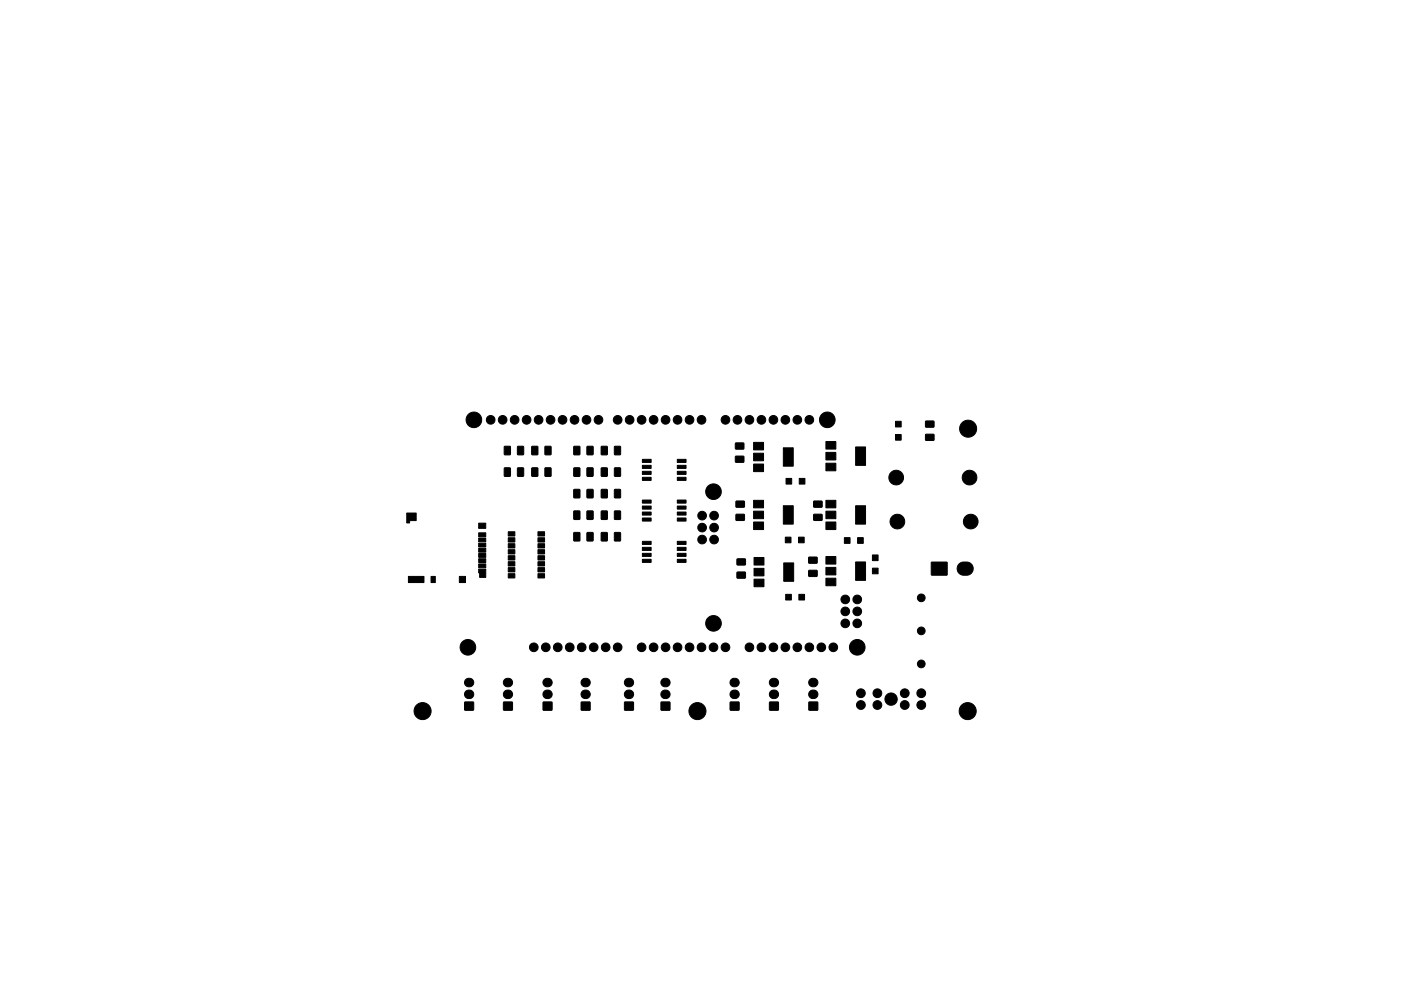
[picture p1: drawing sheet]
<svg xmlns="http://www.w3.org/2000/svg" width="297mm" height="210mm" viewBox="0 0 297 210" stroke-linecap="round" stroke-linejoin="round" font-family="sans-serif">
<g fill="#000" stroke="#000" stroke-width=".21">
<path d="M106.9 99.3h1.3v1.8l-1.3-.1zM106.9 94.7l1.3 .1v1.7l-1.3-.1zM109.7 99.3h1.3v1.8l-1.3-.1zM109.7 94.7l1.3 .1v1.7l-1.3-.1zM112.8 99.3h1.2v1.8l-1.3-.1zM112.8 94.7l1.2 .1v1.7l-1.3-.1zM115.6 99.3h1.2v1.8l-1.3-.1zM115.6 94.7l1.2 .1v1.7l-1.3-.1zM121.7 99.3h1.2v1.8l-1.2-.1zM121.7 94.7l1.2 .1v1.7l-1.2-.1zM124.5 99.3h1.2v1.8l-1.2-.1zM124.5 94.7l1.2 .1v1.7l-1.2-.1z"/>
<path d="M127.5 99.3h1.3l-.1 1.8-1.2-.1zM127.5 94.7l1.3 .1-.1 1.7-1.2-.1zM130.3 99.3h1.3l-.1 1.8-1.2-.1zM130.3 94.7l1.3 .1-.1 1.7-1.2-.1zM136.2 98.7h1.9v.7h-1.9zM136.2 97.5h1.9v.6h-1.9zM143.6 98.7h1.9v.7h-1.9zM143.6 97.5h1.9v.6h-1.9zM156 96.8h1.7v1.2l-1.7 .1zM156 94h1.7v1.2l-1.7 .1zM159.8 96.2h2.1v1.6h-2.1zM159.8 93.9h2.1v1.6h-2.1z"/>
<path d="M166.1 95h2.1v3.9h-2.1zM175.1 98.3h2.1v1.6h-2.1zM175.1 96h2.1v1.6h-2.1zM175.1 93.7h2.1v1.6h-2.1zM181.4 94.8h2.1v3.9h-2.1zM189.9 92.2h1.2v1.2h-1.2zM189.9 89.4h1.2v1.2h-1.2zM196.3 92.2l1.7-.1v1.3h-1.7zM196.3 89.4l1.7-.1v1.3h-1.7zM86.2 108.8h2v1.6l-1.2 .1-.2 .4h-.6zM101.5 118.5h1.5v.8h-1.5zM101.5 117.4h1.5v.8h-1.5z"/>
<path d="M101.5 116.3h1.5v.8h-1.5zM101.5 115.2h1.5v.8h-1.5zM101.5 114.1h1.5v.8h-1.5zM101.5 113h1.5v.8h-1.5zM101.5 111h1.5v1.1h-1.5zM107.8 117.9h1.4v.9h-1.4zM107.8 116.6h1.4v.9h-1.4zM107.8 115.4h1.4v.9h-1.4zM107.8 114.1h1.4v.9h-1.4zM107.8 112.8h1.4v.9h-1.4zM114.1 117.9h1.4v.9h-1.4zM114.1 116.6h1.4v.9h-1.4z"/>
<path d="M114.1 115.4h1.4v.9h-1.4zM114.1 114.1h1.4v.9h-1.4zM114.1 112.8h1.4v.9h-1.4zM121.7 113h1.2v1.8l-1.2-.1zM121.7 108.4l1.2 .1v1.7l-1.2-.1zM121.7 103.9h1.2v1.7h-1.2zM124.5 113h1.2v1.8l-1.2-.1zM124.5 108.4l1.2 .1v1.7l-1.2-.1zM124.5 103.9h1.2v1.7h-1.2zM127.5 113h1.3l-.1 1.8-1.2-.1zM127.5 108.4l1.3 .1-.1 1.7-1.2-.1zM127.5 103.9h1.3l-.1 1.7h-1.2z"/>
<path d="M130.3 113h1.3l-.1 1.8-1.2-.1zM130.3 108.4l1.3 .1-.1 1.7-1.2-.1zM130.3 103.9h1.3l-.1 1.7h-1.2zM136.2 118.7h1.9v.6h-1.9zM136.2 117.4h1.9v.6h-1.9zM136.2 116.1h1.9v.7h-1.9zM136.2 114.9h1.9v.6h-1.9zM136.2 109.9h1.9v.7h-1.9zM136.2 108.6h1.9v.7h-1.9zM136.2 107.4h1.9v.6h-1.9zM136.2 106.1h1.9v.6h-1.9zM136.2 101.3h1.9v.6h-1.9z"/>
<path d="M136.2 100h1.9v.7h-1.9zM143.6 118.7h1.9v.6h-1.9zM143.6 117.4h1.9v.6h-1.9zM143.6 116.1h1.9v.7h-1.9zM143.6 114.9h1.9v.6h-1.9zM143.6 109.9h1.9v.7h-1.9zM143.6 108.6h1.9v.7h-1.9zM143.6 107.4h1.9v.6h-1.9zM143.6 106.1h1.9v.6h-1.9zM143.6 101.3h1.9v.6h-1.9zM143.6 100h1.9v.7h-1.9zM156.1 109.1h1.7v1.3h-1.7z"/>
<path d="M156.1 106.3h1.7v1.3h-1.7zM156.3 118.6h1.7v1.2l-1.7 .1zM159.8 110.8h2.1v1.6h-2.1zM159.8 108.5h2.1v1.6h-2.1zM159.8 106.2h2.1v1.6h-2.1zM159.8 98.5h2.1v1.6h-2.1zM159.9 118.3h2.1v1.6h-2.1zM166.5 114h1.2v1.2h-1.2zM166.7 101.5h1.2v1.2h-1.2zM166.1 107.3h2.1v3.9h-2.1zM169.3 114h1.2v1.2h-1.2zM169.5 101.5h1.2v1.2h-1.2z"/>
<path d="M171.5 118.2h1.7v1.2l-1.7 .1zM172.5 109.1h1.7l.1 1.3h-1.7zM172.5 106.3h1.7l.1 1.3h-1.7zM175.1 118.1h2.1v1.6h-2.1zM175.1 110.8h2.1v1.6h-2.1zM175.1 108.5h2.1v1.6h-2.1zM175.1 106.2h2.1v1.6h-2.1zM179 114.1h1.2v1.2h-1.2zM181.8 114.1h1.2v1.2h-1.2zM181.4 107.3h2.1v3.9h-2.1zM185 117.7h1.2v1.2h-1.2zM197.5 119.3h3.3v2.7h-3.3z"/>
<path d="M203.3 119.6l.8-.3 .9-.1a1.4 1.4 0 0 1 1.3 1.4 1.4 1.4 0 0 1-1.3 1.4h-.7a1.4 1.4 0 0 1-1.3-.9 1.4 1.4 0 0 1 .3-1.5zM86.6 122.3h3.3v1.3h-3.3zM91.4 122.3h.9v1.3h-.9zM97.4 122.3h1.3v1.3h-1.3zM101.5 120.7h1.5v1.8h-1.3zM101.5 119.6h1.5v.8h-1.5zM107.8 121.7h1.4v.9h-1.4zM107.8 120.4h1.4v.9h-1.4zM107.8 119.2h1.4v.9h-1.4zM114.1 121.7h1.4v.9h-1.4zM114.1 120.4h1.4v.9h-1.4zM114.1 119.2h1.4v.9h-1.4z"/>
<path d="M156.3 121.4h1.7v1.2l-1.7 .1zM159.9 122.9h2.1v1.6h-2.1zM159.9 120.6h2.1v1.6h-2.1zM166.6 126.1h1.2v1.2h-1.2zM166.2 119.4h2.1v3.9h-2.1zM169.4 126.1h1.2v1.2h-1.2zM171.5 121h1.7v1.2l-1.7 .1zM175.1 122.7h2.1v1.6h-2.1zM175.1 120.4h2.1v1.6h-2.1zM181.4 119.2h2.1v3.9h-2.1zM185 120.5h1.2v1.2h-1.2zM98.5 149h1.9v1.7h-1.9z"/>
<path d="M106.8 149h1.8v1.7h-1.8zM115.2 149h1.8v1.7h-1.8zM123.2 149h1.9v1.7h-1.9zM132.4 149h1.9v1.7h-1.9zM140.2 149h1.8v1.7h-1.8zM154.8 149h1.9v1.7h-1.9zM163.2 149h1.8v1.7h-1.8zM171.5 149h1.9v1.7h-1.9z"/>
<circle cx="100.5" cy="89.1" r="1.66"/>
<circle cx="104" cy="89.1" r=".92"/>
<circle cx="106.6" cy="89.1" r=".92"/>
<circle cx="109.1" cy="89.1" r=".92"/>
<circle cx="111.7" cy="89.1" r=".92"/>
<circle cx="114.2" cy="89.1" r=".92"/>
<circle cx="116.7" cy="89.1" r=".92"/>
<circle cx="119.3" cy="89.1" r=".92"/>
<circle cx="121.8" cy="89.1" r=".92"/>
<circle cx="124.4" cy="89.1" r=".92"/>
<circle cx="126.9" cy="89.1" r=".92"/>
<circle cx="131" cy="89.1" r=".92"/>
<circle cx="133.5" cy="89.1" r=".92"/>
<circle cx="136" cy="89.1" r=".92"/>
<circle cx="138.6" cy="89.1" r=".92"/>
<circle cx="141.1" cy="89.1" r=".92"/>
<circle cx="143.7" cy="89.1" r=".92"/>
<circle cx="146.2" cy="89.1" r=".92"/>
<circle cx="148.7" cy="89.1" r=".92"/>
<circle cx="153.8" cy="89.1" r=".92"/>
<circle cx="156.4" cy="89.1" r=".92"/>
<circle cx="158.9" cy="89.1" r=".92"/>
<circle cx="161.4" cy="89.1" r=".92"/>
<circle cx="164" cy="89.1" r=".92"/>
<circle cx="166.5" cy="89.1" r=".92"/>
<circle cx="169.1" cy="89.1" r=".92"/>
<circle cx="171.6" cy="89.1" r=".92"/>
<circle cx="175.4" cy="89.1" r="1.66"/>
<circle cx="205.3" cy="91" r="1.81"/>
<circle cx="148.9" cy="111.9" r=".92"/>
<circle cx="148.9" cy="109.4" r=".92"/>
<circle cx="148.9" cy="114.5" r=".92"/>
<circle cx="151.3" cy="104.3" r="1.66"/>
<circle cx="151.4" cy="111.9" r=".92"/>
<circle cx="151.4" cy="114.5" r=".92"/>
<circle cx="151.4" cy="109.4" r=".92"/>
<circle cx="190" cy="101.3" r="1.56"/>
<circle cx="190.3" cy="110.7" r="1.56"/>
<circle cx="205.6" cy="101.3" r="1.56"/>
<circle cx="205.8" cy="110.7" r="1.56"/>
<circle cx="99.2" cy="137.3" r="1.66"/>
<circle cx="113.2" cy="137.3" r=".92"/>
<circle cx="115.7" cy="137.3" r=".92"/>
<circle cx="118.3" cy="137.3" r=".92"/>
<circle cx="120.8" cy="137.3" r=".92"/>
<circle cx="123.3" cy="137.3" r=".92"/>
<circle cx="125.9" cy="137.3" r=".92"/>
<circle cx="128.4" cy="137.3" r=".92"/>
<circle cx="131" cy="137.3" r=".92"/>
<circle cx="136" cy="137.3" r=".92"/>
<circle cx="138.6" cy="137.3" r=".92"/>
<circle cx="141.1" cy="137.3" r=".92"/>
<circle cx="143.7" cy="137.3" r=".92"/>
<circle cx="146.2" cy="137.3" r=".92"/>
<circle cx="148.7" cy="137.3" r=".92"/>
<circle cx="151.3" cy="137.3" r=".92"/>
<circle cx="151.3" cy="132.3" r="1.66"/>
<circle cx="153.8" cy="137.3" r=".92"/>
<circle cx="158.9" cy="137.3" r=".92"/>
<circle cx="161.4" cy="137.3" r=".92"/>
<circle cx="164" cy="137.3" r=".92"/>
<circle cx="166.5" cy="137.3" r=".92"/>
<circle cx="169.1" cy="137.3" r=".92"/>
<circle cx="171.6" cy="137.3" r=".92"/>
<circle cx="174.1" cy="137.3" r=".92"/>
<circle cx="176.7" cy="137.3" r=".92"/>
<circle cx="179.2" cy="127.2" r=".92"/>
<circle cx="179.2" cy="129.7" r=".92"/>
<circle cx="179.2" cy="132.3" r=".92"/>
<circle cx="181.8" cy="127.2" r=".92"/>
<circle cx="181.8" cy="129.7" r=".92"/>
<circle cx="181.8" cy="132.3" r=".92"/>
<circle cx="181.8" cy="137.3" r="1.66"/>
<circle cx="195.3" cy="133.9" r=".82"/>
<circle cx="195.3" cy="126.8" r=".82"/>
<circle cx="89.6" cy="150.9" r="1.81"/>
<circle cx="99.5" cy="144.8" r=".95"/>
<circle cx="99.5" cy="147.3" r=".95"/>
<circle cx="107.7" cy="144.8" r=".95"/>
<circle cx="107.7" cy="147.3" r=".95"/>
<circle cx="116.1" cy="144.8" r=".95"/>
<circle cx="116.1" cy="147.3" r=".95"/>
<circle cx="124.2" cy="144.8" r=".95"/>
<circle cx="124.2" cy="147.3" r=".95"/>
<circle cx="133.3" cy="144.8" r=".95"/>
<circle cx="133.3" cy="147.3" r=".95"/>
<circle cx="141.1" cy="144.8" r=".95"/>
<circle cx="141.1" cy="147.3" r=".95"/>
<circle cx="147.9" cy="150.9" r="1.81"/>
<circle cx="155.7" cy="144.8" r=".95"/>
<circle cx="155.7" cy="147.3" r=".95"/>
<circle cx="164.1" cy="144.8" r=".95"/>
<circle cx="164.1" cy="147.3" r=".95"/>
<circle cx="172.4" cy="144.8" r=".95"/>
<circle cx="172.4" cy="147.3" r=".95"/>
<circle cx="182.5" cy="149.6" r=".93"/>
<circle cx="182.5" cy="147.1" r=".93"/>
<circle cx="186" cy="149.6" r=".93"/>
<circle cx="186" cy="147.1" r=".93"/>
<circle cx="188.9" cy="148.3" r="1.31"/>
<circle cx="191.8" cy="149.6" r=".93"/>
<circle cx="191.8" cy="147.1" r=".93"/>
<circle cx="195.3" cy="149.6" r=".93"/>
<circle cx="195.3" cy="140.9" r=".82"/>
<circle cx="195.3" cy="147.1" r=".93"/>
<circle cx="205.2" cy="150.9" r="1.81"/>
</g>
</svg>
